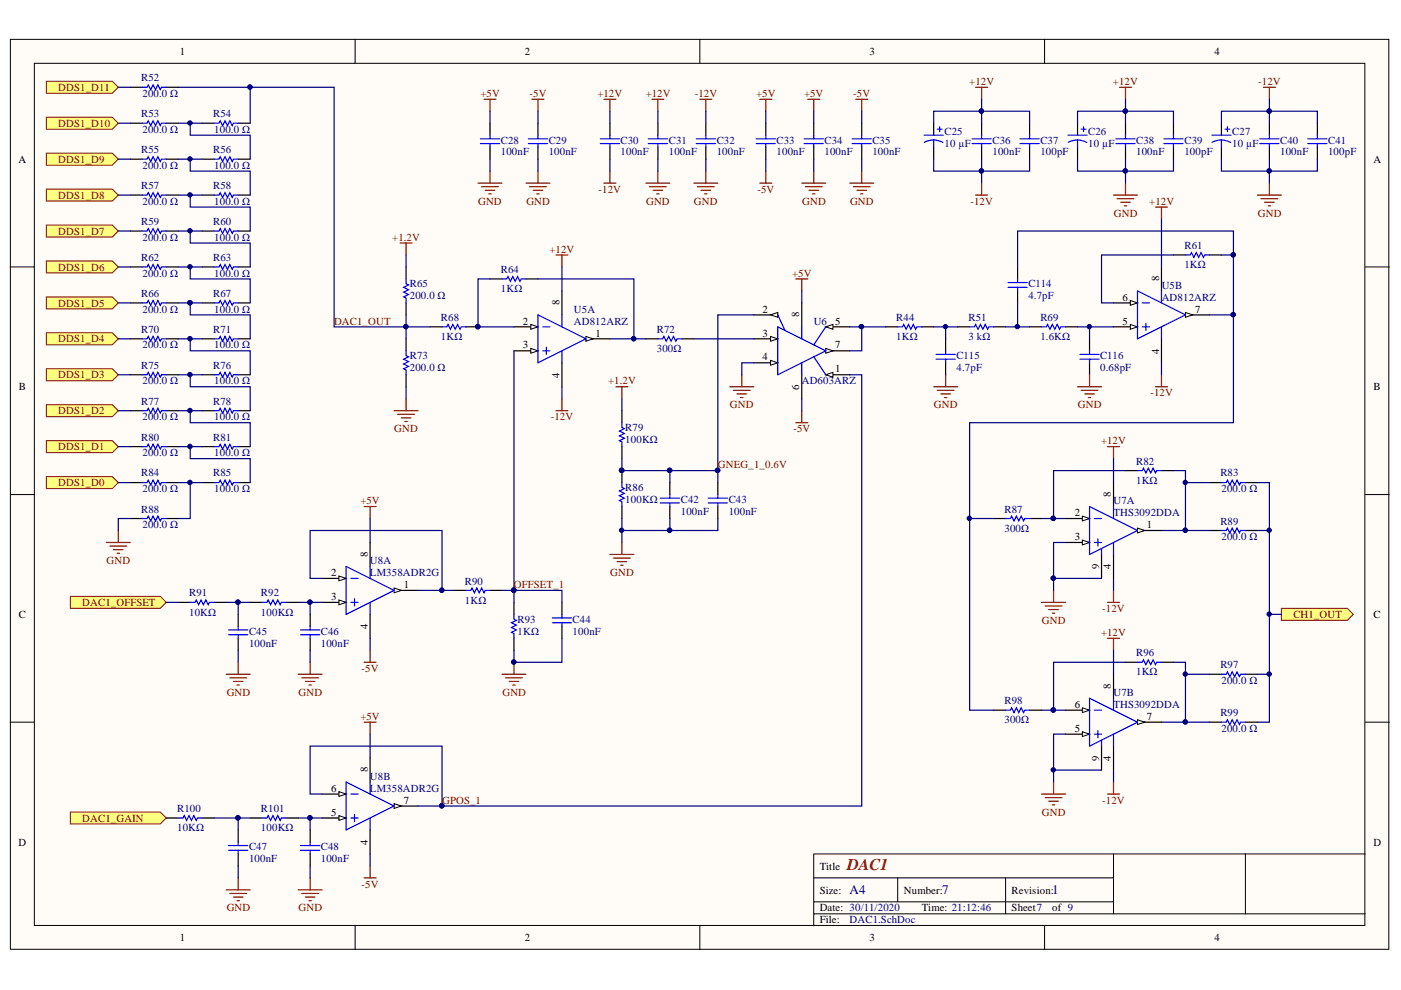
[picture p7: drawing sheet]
<svg xmlns="http://www.w3.org/2000/svg" width="297mm" height="210mm" viewBox="0 0 297 210" stroke-linecap="round" stroke-linejoin="round" font-family="sans-serif">
<defs><g id="words">
<text font-size="3.5" fill="#000080" x="130.9" y="101.6">PIR8602</text>
<text font-size="3.5" fill="#800000" x="179.6" y="184.4">DAC1</text>
<g font-size="2.8" fill="#000080">
<text x="180.1" y="189.6">A4</text>
<text x="199.8" y="189.6">7</text>
<text x="223.1" y="189.6">1</text>
</g>
<g font-size="2.3">
<text x="38.2" y="11.7">1</text>
<text x="111.3" y="11.7">2</text>
<text x="184.4" y="11.7">3</text>
<text x="257.5" y="11.7">4</text>
<text x="3.9" y="34.5">A</text>
<text x="291.2" y="34.5">A</text>
<text x="245.8" y="59.7" transform="rotate(-90 245.8 59.7)">8</text>
<text x="118.6" y="64.8" transform="rotate(-90 118.6 64.8)">8</text>
<text x="238" y="63.7">6</text>
<text x="110.8" y="68.8">2</text>
<text x="126.2" y="71.3">1</text>
<text x="161.7" y="66.3">2</text>
<text x="161.7" y="71.3">3</text>
<text x="169.5" y="67.3" transform="rotate(-90 169.5 67.3)">8</text>
<text x="177.1" y="68.8">5</text>
<text x="238" y="68.8">5</text>
<text x="253.4" y="66.3">7</text>
<text x="110.8" y="73.9">3</text>
<text x="161.7" y="76.4">4</text>
<text x="177.1" y="73.9">7</text>
<text x="245.8" y="75" transform="rotate(-90 245.8 75)">4</text>
<text x="4" y="82.8">B</text>
<text x="118.6" y="80.1" transform="rotate(-90 118.6 80.1)">4</text>
<text x="169.5" y="82.7" transform="rotate(-90 169.5 82.7)">6</text>
<text x="177.1" y="79">1</text>
<text x="291.2" y="82.8">B</text>
<text x="235.6" y="105.3" transform="rotate(-90 235.6 105.3)">8</text>
<text x="227.9" y="109.5">2</text>
<text x="243.2" y="112">1</text>
<text x="78" y="118.1" transform="rotate(-90 78 118.1)">8</text>
<text x="227.9" y="114.5">3</text>
<text x="70.2" y="122.2">2</text>
<text x="85.6" y="124.7">1</text>
<text x="233" y="120.7" transform="rotate(-90 233 120.7)">9</text>
<text x="235.6" y="120.7" transform="rotate(-90 235.6 120.7)">4</text>
<text x="4" y="131">C</text>
<text x="70.2" y="127.2">3</text>
<text x="291.2" y="131">C</text>
<text x="78" y="133.4" transform="rotate(-90 78 133.4)">4</text>
<text x="235.6" y="146" transform="rotate(-90 235.6 146)">8</text>
<text x="227.9" y="155.1">5</text>
<text x="227.9" y="150.1">6</text>
<text x="243.2" y="152.6">7</text>
<text x="233" y="161.4" transform="rotate(-90 233 161.4)">9</text>
<text x="235.6" y="161.4" transform="rotate(-90 235.6 161.4)">4</text>
<text x="70.2" y="167.9">6</text>
<text x="78" y="163.8" transform="rotate(-90 78 163.8)">8</text>
<text x="70.2" y="173">5</text>
<text x="85.6" y="170.4">7</text>
<text x="3.9" y="179.3">D</text>
<text x="78" y="179.1" transform="rotate(-90 78 179.1)">4</text>
<text x="291.2" y="179.3">D</text>
<text x="173.8" y="184.4">Title</text>
<text x="173.8" y="189.5">Size:</text>
<text x="191.6" y="189.5">Number:</text>
<text x="214.5" y="189.5">Revision:</text>
<text x="173.8" y="193.3">Date: 30/11/2020</text>
<text x="173.8" y="195.8">File:</text>
<text x="195.4" y="193.3">Time: 21:12:46</text>
<text x="214.5" y="193.3">Sheet7</text>
<text x="223.1" y="193.3">of 9</text>
<text x="38.2" y="199.6">1</text>
<text x="111.3" y="199.6">2</text>
<text x="184.4" y="199.6">3</text>
<text x="257.5" y="199.6">4</text>
</g>
<g font-size="2.3" fill="#000080">
<text x="30" y="17.2">R52</text>
<text x="30.2" y="20.5">200.0 Ω</text>
<text x="30" y="24.8">R53</text>
<text x="30.2" y="28.1">200.0 Ω</text>
<text x="45.2" y="24.8">R54</text>
<text x="45.4" y="28.1">100.0 Ω</text>
<text x="200.3" y="28.7">C25</text>
<text x="230.7" y="28.7">C26</text>
<text x="261.3" y="28.7">C27</text>
<text x="30" y="32.5">R55</text>
<text x="30.2" y="35.8">200.0 Ω</text>
<text x="45.2" y="32.5">R56</text>
<text x="45.4" y="35.8">100.0 Ω</text>
<text x="106.2" y="33">100nF</text>
<text x="106.2" y="30.4">C28</text>
<text x="116.3" y="33">100nF</text>
<text x="116.3" y="30.4">C29</text>
<text x="131.6" y="33">100nF</text>
<text x="131.6" y="30.4">C30</text>
<text x="141.8" y="33">100nF</text>
<text x="141.8" y="30.4">C31</text>
<text x="152" y="33">100nF</text>
<text x="152" y="30.4">C32</text>
<text x="164.6" y="33">100nF</text>
<text x="164.6" y="30.4">C33</text>
<text x="174.8" y="33">100nF</text>
<text x="174.8" y="30.4">C34</text>
<text x="185" y="33">100nF</text>
<text x="185" y="30.4">C35</text>
<text x="200.3" y="31.2">10 µF</text>
<text x="210.4" y="33">100nF</text>
<text x="210.4" y="30.4">C36</text>
<text x="220.6" y="33">100pF</text>
<text x="220.6" y="30.4">C37</text>
<text x="230.7" y="31.2">10 µF</text>
<text x="240.9" y="33">100nF</text>
<text x="240.9" y="30.4">C38</text>
<text x="251.1" y="33">100pF</text>
<text x="251.1" y="30.4">C39</text>
<text x="261.3" y="31.2">10 µF</text>
<text x="271.4" y="33">100nF</text>
<text x="271.4" y="30.4">C40</text>
<text x="281.6" y="33">100pF</text>
<text x="281.6" y="30.4">C41</text>
<text x="30" y="40.1">R57</text>
<text x="45.2" y="40.1">R58</text>
<text x="30" y="47.8">R59</text>
<text x="30.2" y="43.4">200.0 Ω</text>
<text x="45.2" y="47.8">R60</text>
<text x="45.4" y="43.4">100.0 Ω</text>
<text x="30.2" y="51.1">200.0 Ω</text>
<text x="45.4" y="51.1">100.0 Ω</text>
<text x="251.1" y="52.8">R61</text>
<text x="30" y="55.4">R62</text>
<text x="30.2" y="58.7">200.0 Ω</text>
<text x="45.2" y="55.4">R63</text>
<text x="45.4" y="58.7">100.0 Ω</text>
<text x="106.2" y="57.9">R64</text>
<text x="251.1" y="56.9">1KΩ</text>
<text x="30" y="63">R66</text>
<text x="45.2" y="63">R67</text>
<text x="86.9" y="63.5">200.0 Ω</text>
<text x="86.9" y="60.9">R65</text>
<text x="106.2" y="62">1KΩ</text>
<text x="218" y="63.5">4.7pF</text>
<text x="218" y="60.9">C114</text>
<text x="246.3" y="61.2">U5B</text>
<text x="246.3" y="63.7">AD812ARZ</text>
<text x="30" y="70.6">R70</text>
<text x="30.2" y="66.3">200.0 Ω</text>
<text x="45.2" y="70.6">R71</text>
<text x="45.4" y="66.3">100.0 Ω</text>
<text x="93.5" y="68.1">R68</text>
<text x="121.7" y="66.3">U5A</text>
<text x="121.7" y="68.8">AD812ARZ</text>
<text x="139.3" y="70.6">R72</text>
<text x="172.5" y="68.8">U6</text>
<text x="190" y="68.1">R44</text>
<text x="205.3" y="68.1">R51</text>
<text x="220.6" y="68.1">R69</text>
<text x="30.2" y="73.9">200.0 Ω</text>
<text x="45.4" y="73.9">100.0 Ω</text>
<text x="86.9" y="76.2">R73</text>
<text x="93.5" y="72.1">1KΩ</text>
<text x="139.3" y="74.6">300Ω</text>
<text x="190" y="72.1">1KΩ</text>
<text x="202.8" y="76.2">C115</text>
<text x="205.3" y="72.1">3 kΩ</text>
<text x="220.6" y="72.1">1.6KΩ</text>
<text x="233.3" y="76.2">C116</text>
<text x="30" y="78.2">R75</text>
<text x="30.2" y="81.5">200.0 Ω</text>
<text x="45.2" y="78.2">R76</text>
<text x="45.4" y="81.5">100.0 Ω</text>
<text x="86.9" y="78.7">200.0 Ω</text>
<text x="170" y="81.5">AD603ARZ</text>
<text x="202.8" y="78.7">4.7pF</text>
<text x="233.3" y="78.7">0.68pF</text>
<text x="30" y="85.8">R77</text>
<text x="30.2" y="89.1">200.0 Ω</text>
<text x="45.2" y="85.8">R78</text>
<text x="45.4" y="89.1">100.0 Ω</text>
<text x="30" y="93.4">R80</text>
<text x="45.2" y="93.4">R81</text>
<text x="132.6" y="93.9">100KΩ</text>
<text x="132.6" y="91.4">R79</text>
<text x="30" y="101">R84</text>
<text x="30.2" y="96.7">200.0 Ω</text>
<text x="45.2" y="101">R85</text>
<text x="45.4" y="96.7">100.0 Ω</text>
<text x="240.9" y="98.5">R82</text>
<text x="258.7" y="101">R83</text>
<text x="30.2" y="104.4">200.0 Ω</text>
<text x="45.4" y="104.4">100.0 Ω</text>
<text x="132.6" y="106.7">100KΩ</text>
<text x="132.6" y="104.2">R86</text>
<text x="144.3" y="106.7">C42</text>
<text x="154.5" y="106.7">C43</text>
<text x="236.1" y="106.9">U7A</text>
<text x="240.9" y="102.5">1KΩ</text>
<text x="259" y="104.4">200.0 Ω</text>
<text x="30" y="108.7">R88</text>
<text x="30.2" y="112">200.0 Ω</text>
<text x="144.3" y="109.2">100nF</text>
<text x="154.5" y="109.2">100nF</text>
<text x="213" y="112.8">300Ω</text>
<text x="213" y="108.7">R87</text>
<text x="236.1" y="109.5">THS3092DDA</text>
<text x="258.7" y="111.3">R89</text>
<text x="78.4" y="119.6">U8A</text>
<text x="259" y="114.5">200.0 Ω</text>
<text x="78.4" y="122.2">LM358ADR2G</text>
<text x="98.6" y="123.9">R90</text>
<text x="40.1" y="130.5">10KΩ</text>
<text x="40.1" y="126.5">R91</text>
<text x="55.3" y="130.5">100KΩ</text>
<text x="55.3" y="126.5">R92</text>
<text x="98.6" y="128">1KΩ</text>
<text x="52.8" y="137.1">100nF</text>
<text x="52.8" y="134.6">C45</text>
<text x="68" y="137.1">100nF</text>
<text x="68" y="134.6">C46</text>
<text x="109.7" y="134.6">1KΩ</text>
<text x="109.7" y="132">R93</text>
<text x="121.4" y="134.6">100nF</text>
<text x="121.4" y="132">C44</text>
<text x="240.9" y="143.2">1KΩ</text>
<text x="240.9" y="139.2">R96</text>
<text x="258.7" y="141.7">R97</text>
<text x="213" y="149.3">R98</text>
<text x="236.1" y="147.5">U7B</text>
<text x="259" y="145">200.0 Ω</text>
<text x="213" y="153.4">300Ω</text>
<text x="236.1" y="150.1">THS3092DDA</text>
<text x="258.7" y="151.8">R99</text>
<text x="259" y="155.1">200.0 Ω</text>
<text x="78.4" y="165.4">U8B</text>
<text x="78.4" y="167.9">LM358ADR2G</text>
<text x="37.6" y="172.2">R100</text>
<text x="55.3" y="172.2">R101</text>
<text x="37.6" y="176.3">10KΩ</text>
<text x="55.3" y="176.3">100KΩ</text>
<text x="52.8" y="182.9">100nF</text>
<text x="52.8" y="180.3">C47</text>
<text x="68" y="182.9">100nF</text>
<text x="68" y="180.3">C48</text>
<text x="180.1" y="195.8">DAC1.SchDoc</text>
</g>
<g font-size="2.3" fill="#800000">
<text x="12.4" y="19.3">DDS1_D11</text>
<text x="101.9" y="20.5">+5V</text>
<text x="112.3" y="20.5">-5V</text>
<text x="126.7" y="20.5">+12V</text>
<text x="136.9" y="20.5">+12V</text>
<text x="147.3" y="20.5">-12V</text>
<text x="160.3" y="20.5">+5V</text>
<text x="170.5" y="20.5">+5V</text>
<text x="180.9" y="20.5">-5V</text>
<text x="205.5" y="18">+12V</text>
<text x="236" y="18">+12V</text>
<text x="266.8" y="18">-12V</text>
<text x="12.4" y="26.9">DDS1_D10</text>
<text x="12.4" y="34.5">DDS1_D9</text>
<text x="126.9" y="40.8">-12V</text>
<text x="160.6" y="40.8">-5V</text>
<text x="12.4" y="42.1">DDS1_D8</text>
<text x="101.4" y="43.4">GND</text>
<text x="111.6" y="43.4">GND</text>
<text x="137" y="43.4">GND</text>
<text x="147.1" y="43.4">GND</text>
<text x="170.1" y="43.4">GND</text>
<text x="180.2" y="43.4">GND</text>
<text x="205.8" y="43.4">-12V</text>
<text x="236.1" y="46">GND</text>
<text x="243.7" y="43.4">+12V</text>
<text x="266.7" y="46">GND</text>
<text x="12.4" y="49.8">DDS1_D7</text>
<text x="83.2" y="51.1">+1.2V</text>
<text x="116.5" y="53.6">+12V</text>
<text x="12.4" y="57.4">DDS1_D6</text>
<text x="167.9" y="58.7">+5V</text>
<text x="12.4" y="65">DDS1_D5</text>
<text x="70.8" y="68.8">DAC1_OUT</text>
<text x="12.4" y="72.6">DDS1_D4</text>
<text x="12.4" y="80.2">DDS1_D3</text>
<text x="128.9" y="81.5">+1.2V</text>
<text x="12.4" y="87.8">DDS1_D2</text>
<text x="116.8" y="89.1">-12V</text>
<text x="154.7" y="86.6">GND</text>
<text x="198" y="86.6">GND</text>
<text x="228.5" y="86.6">GND</text>
<text x="243.9" y="84">-12V</text>
<text x="12.4" y="95.4">DDS1_D1</text>
<text x="83.6" y="91.6">GND</text>
<text x="168.2" y="91.6">-5V</text>
<text x="233.4" y="94.2">+12V</text>
<text x="152.2" y="99.2">GNEG_1_0.6V</text>
<text x="12.4" y="103.1">DDS1_D0</text>
<text x="76.4" y="106.9">+5V</text>
<text x="22.6" y="119.6">GND</text>
<text x="109" y="124.7">OFFSET_1</text>
<text x="129.4" y="122.2">GND</text>
<text x="17.4" y="128.5">DAC1_OFFSET</text>
<text x="233.7" y="129.8">-12V</text>
<text x="274.2" y="131">CH1_OUT</text>
<text x="220.9" y="132.3">GND</text>
<text x="233.4" y="134.8">+12V</text>
<text x="76.7" y="142.4">-5V</text>
<text x="48.1" y="147.5">GND</text>
<text x="63.3" y="147.5">GND</text>
<text x="106.5" y="147.5">GND</text>
<text x="76.4" y="152.6">+5V</text>
<text x="93.7" y="170.4">GPOS_1</text>
<text x="220.9" y="173">GND</text>
<text x="233.7" y="170.4">-12V</text>
<text x="17.4" y="174.2">DAC1_GAIN</text>
<text x="76.7" y="188.2">-5V</text>
<text x="48.1" y="193.3">GND</text>
<text x="63.3" y="193.3">GND</text>
</g>
</g></defs>
<g fill="#fffcf8" stroke="#000" stroke-width=".21">
<path d="M2.2 8.3h292.3v193h-292.3z"/>
<path d="M7.3 13.4h282.1v182.8h-282.1z"/>
</g>
<g fill="none" stroke="#000" stroke-width=".21">
<path d="M75.3 8.3v5.1M148.4 8.3v5.1M221.5 8.3v5.1M2.2 56.6h5.1M289.5 56.6h5.1M2.2 104.9h5.1M289.5 104.9h5.1M2.2 153.1h5.1M289.5 153.1h5.1M75.3 196.3v5.1M148.4 196.3v5.1M172.5 186.1h63.6"/>
<path d="M172.5 193.8h117M172.5 191.2h63.6M190.3 186.1v5.1M213.2 186.1v7.7M221.5 196.3v5.1M236.1 181.1v12.7M264.1 181.1h-91.6v15.2M289.5 181.1h-25.4v12.7"/>
</g>
<g fill="none" stroke="#000" stroke-width=".25">
<path d="M27.6 18.5h2.6M35.2 18.5h2.6M27.6 33.7h2.6M27.6 26.1h2.6M35.2 33.7h2.6M35.2 26.1h2.6M42.9 33.7h2.5M42.9 26.1h2.5M50.5 33.7h2.5M50.5 26.1h2.5M27.6 56.6h2.6M27.6 49h2.6"/>
<path d="M27.6 41.4h2.6M35.2 56.6h2.6M35.2 49h2.6M35.2 41.4h2.6M42.9 56.6h2.5M42.9 49h2.5M42.9 41.4h2.5M50.5 56.6h2.5M50.5 49h2.5M50.5 41.4h2.5M27.6 79.5h2.6M27.6 71.8h2.6"/>
<path d="M27.6 64.2h2.6M35.2 79.5h2.6M35.2 71.8h2.6M35.2 64.2h2.6M42.9 79.5h2.5M42.9 71.8h2.5M42.9 64.2h2.5M50.5 79.5h2.5M50.5 71.8h2.5M50.5 64.2h2.5M27.6 87.1h2.6M27.6 94.7h2.6"/>
<path d="M35.2 87.1h2.6M35.2 94.7h2.6M42.9 87.1h2.5M42.9 94.7h2.5M50.5 87.1h2.5M50.5 94.7h2.5M27.6 102.3h2.6M27.6 109.9h2.6M35.2 102.3h2.6M35.2 109.9h2.6M42.9 102.3h2.5M50.5 102.3h2.5"/>
</g>
<g fill="none" stroke="#00f" stroke-width=".25">
<path d="M30.2 18.5h1l.2-.5 .5 1 .6-1 .5 1 .5-1 .5 1 .2-.5h1M30.2 33.7h1l.2-.5 .5 1.1 .6-1.1 .5 1.1 .5-1.1 .5 1.1 .2-.6h1M30.2 26.1h1l.2-.5 .5 1 .6-1 .5 1 .5-1 .5 1 .2-.5h1M45.4 33.7h1l.3-.5 .5 1.1 .5-1.1 .5 1.1 .5-1.1 .5 1.1 .3-.6h1M45.4 26.1h1l.3-.5 .5 1 .5-1 .5 1 .5-1 .5 1 .3-.5h1M30.2 56.6h1l.2-.5 .5 1 .6-1 .5 1 .5-1 .5 1 .2-.5h1M30.2 49h1l.2-.5 .5 1 .6-1 .5 1 .5-1 .5 1 .2-.5h1M30.2 41.4h1l.2-.5 .5 1 .6-1 .5 1 .5-1 .5 1 .2-.5h1M45.4 56.6h1l.3-.5 .5 1 .5-1 .5 1 .5-1 .5 1 .3-.5h1M45.4 49h1l.3-.5 .5 1 .5-1 .5 1 .5-1 .5 1 .3-.5h1M45.4 41.4h1l.3-.5 .5 1 .5-1 .5 1 .5-1 .5 1 .3-.5h1M30.2 79.5h1l.2-.5 .5 1 .6-1 .5 1 .5-1 .5 1 .2-.5h1"/>
<path d="M30.2 71.8h1l.2-.5 .5 1 .6-1 .5 1 .5-1 .5 1 .2-.5h1M30.2 64.2h1l.2-.5 .5 1 .6-1 .5 1 .5-1 .5 1 .2-.5h1M45.4 79.5h1l.3-.5 .5 1 .5-1 .5 1 .5-1 .5 1 .3-.5h1M45.4 71.8h1l.3-.5 .5 1 .5-1 .5 1 .5-1 .5 1 .3-.5h1M45.4 64.2h1l.3-.5 .5 1 .5-1 .5 1 .5-1 .5 1 .3-.5h1M30.2 94.7h1l.2-.5 .5 1 .6-1 .5 1 .5-1 .5 1 .2-.5h1M30.2 87.1h1l.2-.5 .5 1 .6-1 .5 1 .5-1 .5 1 .2-.5h1M45.4 87.1h1l.3-.5 .5 1 .5-1 .5 1 .5-1 .5 1 .3-.5h1M45.4 94.7h1l.3-.5 .5 1 .5-1 .5 1 .5-1 .5 1 .3-.5h1M30.2 102.3h1l.2-.5 .5 1 .6-1 .5 1 .5-1 .5 1 .2-.5h1M30.2 109.9h1l.2-.5 .5 1 .6-1 .5 1 .5-1 .5 1 .2-.5h1M45.4 102.3h1l.3-.5 .5 1 .5-1 .5 1 .5-1 .5 1 .3-.5h1"/>
</g>
<g fill="none" stroke="#000080" stroke-width=".25">
<path d="M37.8 18.5h15.2v7.6M37.8 26.1h5.1M37.8 33.7h5.1M40.3 26.1v2.6h12.7v5M40.3 33.7v2.6h12.7v5.1M37.8 41.4h5.1M37.8 49h5.1M37.8 56.6h5.1M40.3 41.4v2.5h12.7v5.1M40.3 49v2.5h12.7v5.1M40.3 56.6v2.5h12.7v5.1M37.8 64.2h2.5v2.6h12.7v5"/>
<path d="M37.8 71.8h5.1M37.8 79.5h5.1M40.3 71.8v2.6h12.7v5.1M40.3 79.5v2.5h12.7v5.1M40.3 64.2h2.6M37.8 87.1h5.1M37.8 94.7h5.1M40.3 87.1v2.5h12.7v5.1M40.3 94.7v2.5h12.7v5.1M27.6 109.9h-2.5v2.6M37.8 102.3h5.1M40.3 102.3v7.6h-2.5"/>
</g>
<g fill="#000080" stroke="#000080" stroke-width=".21">
<circle cx="53" cy="18.5" r=".46"/>
<circle cx="40.3" cy="26.1" r=".46"/>
<circle cx="40.3" cy="33.7" r=".46"/>
<circle cx="40.3" cy="41.3" r=".46"/>
<circle cx="40.3" cy="48.9" r=".46"/>
<circle cx="40.3" cy="56.6" r=".46"/>
<circle cx="40.3" cy="64.2" r=".47"/>
<circle cx="40.3" cy="71.8" r=".47"/>
<circle cx="40.3" cy="79.4" r=".47"/>
<circle cx="40.3" cy="87" r=".47"/>
<circle cx="40.3" cy="94.7" r=".47"/>
<circle cx="40.3" cy="102.3" r=".47"/>
</g>
<path d="M22.5 115h5.1M23.3 115.8h3.6M24.1 116.5h2M24.8 117.3h.5M25.1 112.5v2.5" fill="none" stroke="#800000" stroke-width=".25"/>
<g fill="#ffff80" stroke="#800000" stroke-width=".21">
<path d="M9.8 17.2h14l1.3 1.3-1.3 1.3h-14z" fill-rule="evenodd"/>
<path d="M9.8 24.9h14l1.3 1.2-1.3 1.3h-14z" fill-rule="evenodd"/>
</g>
<path d="M25.1 18.5h2.5" fill="none" stroke="#000080" stroke-width=".25"/>
<g fill="#ffff80" stroke="#800000" stroke-width=".21">
<path d="M9.8 32.5h14l1.3 1.2-1.3 1.3h-14z" fill-rule="evenodd"/>
<path d="M9.8 40.1h14l1.3 1.3-1.3 1.2h-14z" fill-rule="evenodd"/>
<path d="M9.8 47.7h14l1.3 1.3-1.3 1.3h-14z" fill-rule="evenodd"/>
<path d="M9.8 55.3h14l1.3 1.3-1.3 1.3h-14z" fill-rule="evenodd"/>
<path d="M9.8 63h14l1.3 1.2-1.3 1.3h-14z" fill-rule="evenodd"/>
<path d="M9.8 70.6h14l1.3 1.2-1.3 1.3h-14z" fill-rule="evenodd"/>
<path d="M9.8 78.2h14l1.3 1.3-1.3 1.2h-14z" fill-rule="evenodd"/>
<path d="M9.8 85.8h14l1.3 1.3-1.3 1.3h-14z" fill-rule="evenodd"/>
<path d="M9.8 93.4h14l1.3 1.3-1.3 1.3h-14z" fill-rule="evenodd"/>
<path d="M9.8 101h14l1.3 1.3-1.3 1.3h-14z" fill-rule="evenodd"/>
</g>
<g fill="none" stroke="#000080" stroke-width=".25">
<path d="M25.1 26.1h2.5M25.1 33.7h2.5M25.1 41.4h2.5M25.1 49h2.5M25.1 56.6h2.5M86.1 54.1v2.5M25.1 64.2h2.5M25.1 71.8h2.5M25.1 79.5h2.5M86.1 66.8v5M25.1 87.1h2.5M25.1 94.7h2.5"/>
<path d="M86.1 82v2.5M25.1 102.3h2.5"/>
</g>
<path d="M86.1 56.6v2.5M86.1 64.2v2.6M86.1 71.8v2.6M86.1 79.5v2.5M124.2 71.8h5.1" fill="none" stroke="#000" stroke-width=".25"/>
<path d="M86.1 59.1v1.1l.5 .2-1 .5 1 .5-1 .5 1 .5-1 .6 .5 .2v1M86.1 74.4v1l.5 .3-1 .5 1 .5-1 .5 1 .5-1 .5 .5 .2v1.1" fill="none" stroke="#00f" stroke-width=".25"/>
<path d="M84.8 51.5h2.6M86.1 51.5v2.6M83.6 87.1h5M84.3 87.8h3.6M85.1 88.6h2M85.8 89.4h.5M86.1 84.5v2.6" fill="none" stroke="#800000" stroke-width=".25"/>
<path d="M124.2 71.3l1.6 .5-1.6 .5z" fill="#fffcf8" stroke="#000" stroke-width=".21"/>
<path d="M109 69.3h5.1" fill="none" stroke="#000" stroke-width=".25"/>
<path d="M112.5 68.8l1.6 .5-1.6 .5z" fill="#fffcf8" stroke="#000" stroke-width=".21"/>
<path d="M109 74.4h5.1" fill="none" stroke="#000" stroke-width=".25"/>
<path d="M112.5 73.9l1.6 .5-1.6 .5z" fill="#fffcf8" stroke="#000" stroke-width=".21"/>
<path d="M114.1 66.8l10.1 5-10.1 5.1zM115.1 69.3h1.5M115.1 74.4h1.5M115.8 73.6v1.5M119.1 66.8v2.5M119.1 74.4v2.5" fill="none" stroke="#00f" stroke-width=".25"/>
<path d="M119.1 61.7v5.1M119.1 76.9v5.1M251.3 66.8h5.1" fill="none" stroke="#000" stroke-width=".25"/>
<path d="M251.3 66.3l1.6 .5-1.6 .5z" fill="#fffcf8" stroke="#000" stroke-width=".21"/>
<path d="M236.1 69.3h5.1" fill="none" stroke="#000" stroke-width=".25"/>
<path d="M239.6 68.8l1.6 .5-1.6 .5z" fill="#fffcf8" stroke="#000" stroke-width=".21"/>
<path d="M236.1 64.2h5.1" fill="none" stroke="#000" stroke-width=".25"/>
<path d="M239.6 63.7l1.6 .5-1.6 .5z" fill="#fffcf8" stroke="#000" stroke-width=".21"/>
<path d="M106.4 59.1h1l.3-.5 .5 1.1 .5-1.1 .5 1.1 .5-1.1 .5 1.1 .3-.6h1M93.7 69.3h1l.3-.5 .5 1 .5-1 .5 1 .5-1 .5 1 .3-.5h1M241.2 61.7l10.1 5.1-10.1 5zM242.2 64.2h1.5M242.2 69.3h1.5M243 68.5v1.6M246.3 61.7v2.5M246.3 69.3v2.5" fill="none" stroke="#00f" stroke-width=".25"/>
<path d="M103.9 59.1h2.5M111.5 59.1h2.6M246.3 56.6v5.1M91.2 69.3h2.5M98.8 69.3h2.5M246.3 71.8v5.1M83.6 125.2h5" fill="none" stroke="#000" stroke-width=".25"/>
<g fill="#000080" stroke="#000080" stroke-width=".21">
<circle cx="101.3" cy="69.3" r=".46"/>
<circle cx="86" cy="69.3" r=".46"/>
<circle cx="134.3" cy="71.8" r=".46"/>
</g>
<path d="M103.9 59.1h-2.6v10.2h7.7M114.1 59.1h20.3v12.7h-5.1M119.1 56.6v5.1M86.1 69.3h5.1M119.1 82v2.5" fill="none" stroke="#000080" stroke-width=".25"/>
<path d="M117.9 54.1h2.5M119.1 54.1v2.5M117.9 87.1h2.5M119.1 84.5v2.6" fill="none" stroke="#800000" stroke-width=".25"/>
<path d="M83.6 124.7l1.5 .5-1.5 .5z" fill="#fffcf8" stroke="#000" stroke-width=".21"/>
<path d="M68.3 122.6h5.1" fill="none" stroke="#000" stroke-width=".25"/>
<path d="M71.9 122.1l1.5 .5-1.5 .5z" fill="#fffcf8" stroke="#000" stroke-width=".21"/>
<path d="M68.3 127.7h5.1" fill="none" stroke="#000" stroke-width=".25"/>
<path d="M71.9 127.2l1.5 .5-1.5 .5z" fill="#fffcf8" stroke="#000" stroke-width=".21"/>
<path d="M73.4 120.1l10.2 5.1-10.2 5.1zM74.4 122.6h1.5M74.4 127.7h1.5M75.2 127v1.5M78.5 120.1v2.5M78.5 127.7v2.6" fill="none" stroke="#00f" stroke-width=".25"/>
<path d="M78.5 115v5.1M78.5 130.3v5M68.3 173.4h5.1" fill="none" stroke="#000" stroke-width=".25"/>
<path d="M71.9 172.9l1.5 .5-1.5 .5z" fill="#fffcf8" stroke="#000" stroke-width=".21"/>
<path d="M68.3 168.4h5.1" fill="none" stroke="#000" stroke-width=".25"/>
<path d="M71.9 167.8l1.5 .6-1.5 .5z" fill="#fffcf8" stroke="#000" stroke-width=".21"/>
<path d="M83.6 170.9h5" fill="none" stroke="#000" stroke-width=".25"/>
<path d="M83.6 170.4l1.5 .5-1.5 .5z" fill="#fffcf8" stroke="#000" stroke-width=".21"/>
<g fill="none" stroke="#00f" stroke-width=".25">
<path d="M40.3 127.7h1.1l.2-.5 .5 1 .5-1 .5 1 .5-1 .5 1 .3-.5h1M48.5 133.6h4M48.5 134.6h4M50.5 132.8v.8M50.5 134.6v.7M55.6 127.7h1l.3-.5 .5 1 .5-1 .5 1 .5-1 .5 1 .3-.5h1M63.7 133.6h4.1M63.7 134.6h4.1M65.8 132.8v.8M65.8 134.6v.7M98.8 125.2h1l.3-.5 .5 1 .5-1 .5 1 .5-1 .5 1 .3-.5h1M109 130.3v1l.5 .2-1 .5 1 .5-1 .6 1 .5-1 .5 .5 .2v1"/>
<path d="M73.4 165.8l10.2 5.1-10.2 5.1zM74.4 168.4h1.5M74.4 173.4h1.5M75.2 172.7v1.5M78.5 165.8v2.6M78.5 173.4v2.6"/>
</g>
<g fill="none" stroke="#000" stroke-width=".25">
<path d="M37.8 127.7h2.5M45.4 127.7h2.6M50.5 130.3v2.5M50.5 135.3v2.6M53 127.7h2.6M60.7 127.7h2.5M65.8 130.3v2.5M65.8 135.3v2.6M96.3 125.2h2.5M103.9 125.2h2.5M109 127.7v2.6M109 135.3v2.6"/>
<path d="M78.5 160.7v5.1M78.5 176v5.1"/>
</g>
<path d="M78.5 109.9v5.1M48 127.7h2.5M50.5 137.9v2.5M53 127.7h-2.5v2.6M63.2 127.7h2.6M65.8 137.9v2.5M68.3 122.6h-2.5v-10.1h27.9v12.7h-5.1M68.3 127.7h-2.5v2.6M78.5 135.3v2.6M93.7 125.2h2.6M106.4 125.2h2.6v2.5" fill="none" stroke="#000080" stroke-width=".25"/>
<g fill="#000080" stroke="#000080" stroke-width=".21">
<circle cx="93.7" cy="125.1" r=".46"/>
<circle cx="108.9" cy="125.1" r=".46"/>
<circle cx="108.9" cy="140.4" r=".46"/>
<circle cx="65.7" cy="127.7" r=".46"/>
<circle cx="50.4" cy="127.7" r=".46"/>
</g>
<g fill="none" stroke="#800000" stroke-width=".25">
<path d="M77.2 107.4h2.5M78.5 107.4v2.5M78.5 137.9v2.5M48 143h5M48.7 143.7h3.6M49.5 144.5h2M50.2 145.2h.6M50.5 140.4v2.6M63.2 143h5.1M64 143.7h3.5M64.7 144.5h2.1M65.5 145.2h.5"/>
<path d="M65.8 140.4v2.6M77.2 140.4h2.5M106.4 143h5.1M107.2 143.7h3.6M108 144.5h2M108.7 145.2h.5M109 140.4v2.6"/>
</g>
<path d="M14.9 126.4h19.1l1.2 1.3-1.2 1.3h-19.1z" fill-rule="evenodd" fill="#ffff80" stroke="#800000" stroke-width=".21"/>
<g fill="none" stroke="#000080" stroke-width=".25">
<path d="M129.3 23.6v2.5M129.3 33.7v2.6M139.5 23.6v2.5M139.5 33.7v2.6M149.7 23.6v2.5M149.7 33.7v2.6M162.4 23.6v2.5M162.4 33.7v2.6M172.5 23.6v2.5M172.5 33.7v2.6M182.7 23.6v2.5M182.7 33.7v2.6"/>
<path d="M109 74.4v50.8h10.1v2.5M35.2 127.7h2.6M119.1 135.3v5.1h-10.1v-2.5M53 173.4h-2.5v2.6M63.2 173.4h2.6M68.3 173.4h-2.5v2.6M50.5 183.6v2.5M65.8 183.6v2.5"/>
</g>
<g fill="none" stroke="#000" stroke-width=".25">
<path d="M129.3 26.1v2.6M129.3 31.2v2.5M139.5 26.1v2.6M139.5 31.2v2.5M149.7 26.1v2.6M149.7 31.2v2.5M162.4 26.1v2.6M162.4 31.2v2.5M172.5 26.1v2.6M172.5 31.2v2.5M182.7 26.1v2.6M182.7 31.2v2.5"/>
<path d="M119.1 127.7v2.6M119.1 132.8v2.5M35.2 173.4h2.6M42.9 173.4h2.5M50.5 176v2.5M53 173.4h2.6M60.7 173.4h2.5M65.8 176v2.5M50.5 181.1v2.5M65.8 181.1v2.5"/>
</g>
<g fill="none" stroke="#00f" stroke-width=".25">
<path d="M127.3 29.4h4M127.3 30.4h4M129.3 28.7v.7M129.3 30.4v.8M137.4 29.4h4.1M137.4 30.4h4.1M139.5 28.7v.7M139.5 30.4v.8M147.6 29.4h4.1M147.6 30.4h4.1M149.7 28.7v.7M149.7 30.4v.8"/>
<path d="M160.3 29.4h4.1M160.3 30.4h4.1M162.4 28.7v.7M162.4 30.4v.8M170.5 29.4h4.1M170.5 30.4h4.1M172.5 28.7v.7M172.5 30.4v.8M180.7 29.4h4M180.7 30.4h4M182.7 28.7v.7M182.7 30.4v.8"/>
<path d="M117.1 131h4.1M117.1 132h4.1M119.1 130.3v.7M119.1 132v.8M37.8 173.4h1l.3-.5 .5 1 .5-1 .5 1 .5-1 .5 1 .3-.5h1M48.5 179.3h4M50.5 178.5v.8M55.6 173.4h1l.3-.5 .5 1 .5-1 .5 1 .5-1 .5 1 .3-.5h1M63.7 179.3h4.1M65.8 178.5v.8M48.5 180.3h4M50.5 180.3v.8"/>
<path d="M63.7 180.3h4.1M65.8 180.3v.8"/>
</g>
<g fill="#000080" stroke="#000080" stroke-width=".21">
<circle cx="108.9" cy="125.1" r=".46"/>
<circle cx="108.9" cy="140.4" r=".46"/>
<circle cx="65.7" cy="173.4" r=".46"/>
<circle cx="50.4" cy="173.4" r=".47"/>
</g>
<g fill="none" stroke="#800000" stroke-width=".25">
<path d="M128 21h2.6M128 38.8h2.6M129.3 21v2.6M129.3 36.3v2.5M136.9 38.8h5.1M137.7 39.6h3.6M138.2 21h2.6M139.5 21v2.6M139.5 36.3v2.5M147.1 38.8h5.1M147.9 39.6h3.5M148.4 21h2.5"/>
<path d="M149.7 21v2.6M149.7 36.3v2.5M161.1 21h2.5M161.1 38.8h2.5M162.4 21v2.6M162.4 36.3v2.5M170 38.8h5.1M170.8 39.6h3.5M171.3 21h2.5M172.5 21v2.6M172.5 36.3v2.5M180.2 38.8h5"/>
<path d="M180.9 39.6h3.6M181.4 21h2.6M182.7 21v2.6M182.7 36.3v2.5M138.5 40.3h2M139.2 41.1h.5M148.6 40.3h2.1M149.4 41.1h.5M171.5 40.3h2M172.3 41.1h.5M181.7 40.3h2M182.4 41.1h.6"/>
<path d="M48 188.7h5M48.7 189.4h3.6M49.5 190.2h2M50.2 191h.6M50.5 186.1v2.6M63.2 188.7h5.1M64 189.4h3.5M64.7 190.2h2.1M65.5 191h.5M65.8 186.1v2.6"/>
</g>
<path d="M14.9 172.2h19.1l1.2 1.2-1.2 1.3h-19.1z" fill-rule="evenodd" fill="#ffff80" stroke="#800000" stroke-width=".21"/>
<path d="M78.5 155.7v5M45.4 173.4h5.1M68.3 168.4h-2.5v-10.2h27.9v12.7h-5.1M78.5 181.1v2.5" fill="none" stroke="#000080" stroke-width=".25"/>
<g fill="#000080" stroke="#000080" stroke-width=".21">
<circle cx="50.4" cy="173.4" r=".47"/>
<circle cx="93.7" cy="170.8" r=".46"/>
</g>
<path d="M77.2 153.1h2.5M78.5 153.1v2.6M77.2 186.1h2.5M78.5 183.6v2.5" fill="none" stroke="#800000" stroke-width=".25"/>
<path d="M159.8 66.8h5.1" fill="none" stroke="#000" stroke-width=".25"/>
<path d="M163.4 66.8l1.5-.5v1z" fill="#fffcf8" stroke="#000" stroke-width=".21"/>
<path d="M159.8 71.8h5.1" fill="none" stroke="#000" stroke-width=".25"/>
<path d="M163.4 71.3l1.5 .5-1.5 .5z" fill="#fffcf8" stroke="#000" stroke-width=".21"/>
<path d="M159.8 76.9h5.1" fill="none" stroke="#000" stroke-width=".25"/>
<path d="M163.4 76.4l1.5 .5-1.5 .5z" fill="#fffcf8" stroke="#000" stroke-width=".21"/>
<path d="M170 79.5v5M175.1 69.3h5.1" fill="none" stroke="#000" stroke-width=".25"/>
<path d="M175.1 69.3l1.5-.5v1z" fill="#fffcf8" stroke="#000" stroke-width=".21"/>
<path d="M175.1 74.4h5.1" fill="none" stroke="#000" stroke-width=".25"/>
<path d="M175.1 73.9l1.5 .5-1.5 .5z" fill="#fffcf8" stroke="#000" stroke-width=".21"/>
<path d="M170 64.2v5.1M175.1 79.5h5.1" fill="none" stroke="#000" stroke-width=".25"/>
<path d="M175.1 79.5l1.5-.5v1z" fill="#fffcf8" stroke="#000" stroke-width=".21"/>
<g fill="none" stroke="#00f" stroke-width=".25">
<path d="M101.9 29.4h4M101.9 30.4h4M103.9 28.7v.7M103.9 30.4v.8M112 29.4h4.1M112 30.4h4.1M114.1 28.7v.7M114.1 30.4v.8M251.3 54.1h1.1l.2-.5 .5 1 .5-1 .5 1 .5-1 .6 1 .2-.5h1M139.5 71.8h1l.3-.5 .5 1 .5-1 .5 1 .5-1 .5 1 .2-.5h1.1M164.9 69.3l10.2 5.1-10.2 5.1zM164.9 66.8l1.5 3.3"/>
<path d="M170 69.3v2.5M170 76.9v2.6M172.5 75.7l2.6 3.8M175.1 69.3l-2.6 3.8M131.9 89.6v1l.5 .3-1.1 .5 1.1 .5-1.1 .5 1.1 .5-1.1 .5 .6 .3v1M241.2 99.8h1l.2-.5 .6 1 .5-1 .5 1 .5-1 .5 1 .2-.5h1.1M131.9 102.3v1l.5 .3-1.1 .5 1.1 .5-1.1 .5 1.1 .5-1.1 .5 .6 .3v1M140 105.6h4.1M140 106.6h4.1M142 104.9v.7M142 106.6v.8M150.2 105.6h4"/>
<path d="M150.2 106.6h4M152.2 104.9v.7M152.2 106.6v.8M213.2 109.9h1l.3-.5 .5 1 .5-1 .5 1 .5-1 .5 1 .3-.5h1M259 112.5h1l.2-.5 .5 1 .6-1 .5 1 .5-1 .5 1 .2-.5h1.1M259 102.3h1l.2-.5 .5 1 .6-1 .5 1 .5-1 .5 1 .2-.5h1.1M213.2 150.6h1l.3-.5 .5 1 .5-1 .5 1 .5-1 .5 1 .3-.5h1M241.2 140.4h1l.2-.5 .6 1 .5-1 .5 1 .5-1 .5 1 .2-.5h1.1M259 153.1h1l.2-.5 .5 1 .6-1 .5 1 .5-1 .5 1 .2-.5h1.1M259 143h1l.2-.6 .5 1.1 .6-1.1 .5 1.1 .5-1.1 .5 1.1 .2-.5h1.1"/>
</g>
<g fill="none" stroke="#000" stroke-width=".25">
<path d="M103.9 26.1v2.6M103.9 31.2v2.5M114.1 26.1v2.6M114.1 31.2v2.5M248.8 54.1h2.5M256.4 54.1h2.6M136.9 71.8h2.6M144.6 71.8h2.5M131.9 87.1v2.5M131.9 94.7v2.5M238.6 99.8h2.6M246.3 99.8h2.5"/>
<path d="M131.9 107.4v2.5M142 102.3v2.6M142 107.4v2.5M152.2 102.3v2.6M152.2 107.4v2.5M210.7 109.9h2.5M218.3 109.9h2.5M256.4 112.5h2.6M256.4 102.3h2.6M264.1 112.5h2.5M264.1 102.3h2.5M210.7 150.6h2.5"/>
<path d="M218.3 150.6h2.5M238.6 140.4h2.6M246.3 140.4h2.5M256.4 153.1h2.6M256.4 143h2.6M264.1 153.1h2.5M264.1 143h2.5"/>
</g>
<g fill="none" stroke="#000080" stroke-width=".25">
<path d="M103.9 23.6v2.5M103.9 33.7v2.6M114.1 23.6v2.5M114.1 33.7v2.6M246.3 46.4v10.2M248.8 54.1h-15.3v10.1h2.6M259 54.1h2.5v12.7h-5.1M134.4 71.8h2.5M147.1 71.8h12.7M159.8 76.9h-2.5v2.6M159.8 66.8h-7.6v33M170 61.7v2.5"/>
<path d="M180.2 69.3h2.5v5.1h-2.5M246.3 76.9v2.6M131.9 84.5v2.6M131.9 97.2v2.6h10.1M142 99.8h10.2v2.5M142 99.8v2.5M170 84.5v2.6M236.1 97.2v5.1M238.6 99.8h-15.2v10.1h2.5M248.8 99.8h2.5v12.7h-5M131.9 109.9v5.1M142 109.9v2.6h-10.1"/>
<path d="M152.2 109.9v2.6h-10.2M220.8 109.9h2.6M225.9 115h-2.5v7.6M251.3 102.3h5.1M266.6 102.3h2.5v50.8h-2.5M266.6 112.5h2.5M233.5 122.6h-10.1v2.6M236.1 122.6v2.6M236.1 137.9v5.1M225.9 155.7h-2.5v10.1M238.6 140.4h-15.2v10.2h2.5M251.3 143h5.1"/>
<path d="M266.6 143h2.5M223.4 163.3h10.1M236.1 163.3v2.5"/>
</g>
<g fill="#000080" stroke="#000080" stroke-width=".21">
<circle cx="134.3" cy="71.8" r=".46"/>
<circle cx="182.6" cy="69.3" r=".46"/>
<circle cx="142" cy="112.4" r=".46"/>
<circle cx="131.8" cy="112.4" r=".46"/>
<circle cx="152.1" cy="99.7" r=".46"/>
<circle cx="142" cy="99.7" r=".46"/>
<circle cx="108.9" cy="125.1" r=".46"/>
<circle cx="223.3" cy="122.6" r=".46"/>
<circle cx="251.3" cy="112.4" r=".46"/>
<circle cx="223.3" cy="109.9" r=".47"/>
<circle cx="261.5" cy="54" r=".46"/>
<circle cx="261.5" cy="66.7" r=".46"/>
<circle cx="223.3" cy="150.5" r=".47"/>
<circle cx="223.3" cy="163.2" r=".46"/>
<circle cx="251.3" cy="102.3" r=".46"/>
<circle cx="251.3" cy="142.9" r=".46"/>
<circle cx="269.1" cy="112.4" r=".46"/>
<circle cx="269.1" cy="142.9" r=".46"/>
</g>
<g fill="none" stroke="#800000" stroke-width=".25">
<path d="M101.3 38.8h5.1M102.1 39.6h3.6M102.6 21h2.6M103.9 21v2.6M103.9 36.3v2.5M111.5 38.8h5.1M112.3 39.6h3.5M112.8 21h2.5M114.1 21v2.6M114.1 36.3v2.5M102.9 40.3h2M103.6 41.1h.5"/>
<path d="M113 40.3h2.1M113.8 41.1h.5M168.7 59.1h2.6M170 59.1v2.6M245 43.9h2.5M246.3 43.9v2.5M157.3 79.5v2.5M246.3 79.5v2.5M130.6 82h2.5M131.9 82v2.5M154.7 82h5.1M155.5 82.8h3.6"/>
<path d="M156.3 83.5h2M157 84.3h.5M168.7 89.6h2.6M170 87.1v2.5M234.8 94.7h2.6M236.1 94.7v2.5M245 82h2.5M129.3 117.6h5.1M130.1 118.3h3.5M130.8 119.1h2.1M131.6 119.8h.5M131.9 115v2.6"/>
<path d="M220.8 127.7h5.1M221.6 128.5h3.6M222.4 129.2h2M223.1 130h.5M223.4 125.2v2.5M234.8 135.3h2.6M234.8 127.7h2.6M236.1 125.2v2.5M236.1 135.3v2.6M220.8 168.4h5.1M221.6 169.1h3.6M222.4 169.9h2"/>
<path d="M223.1 170.6h.5M223.4 165.8v2.6M234.8 168.4h2.6M236.1 165.8v2.6"/>
</g>
<path d="M271.7 129h14l1.2 1.3-1.2 1.2h-14z" fill-rule="evenodd" fill="#ffff80" stroke="#800000" stroke-width=".21"/>
<g fill="none" stroke="#000080" stroke-width=".25">
<path d="M53 18.5h17.8v50.8h15.3M198 26.1v-2.5h20.3v2.5M198 33.7v2.6h20.3v-2.6M208.1 21v5.1M208.1 33.7v5.1M228.5 33.7v2.6h20.3v-2.6M228.5 26.1v-2.5h20.3v2.5M238.6 21v5.1M238.6 33.7v5.1M259 26.1v-2.5h20.3v2.5M259 33.7v2.6h20.3v-2.6M269.1 21v5.1"/>
<path d="M269.1 33.7v5.1M261.5 54.1v-5.1h-45.8v7.6M180.2 79.5h2.5v91.4h-89M182.7 69.3h5.1M198 69.3h5M200.5 69.3v2.5M213.2 69.3h5.1M215.7 64.2v5.1M228.5 69.3h7.6M231 69.3v2.5M261.5 66.8v22.8h-55.9v61h5.1M205.6 109.9h5.1"/>
<path d="M251.3 112.5h5.1M269.1 130.3h2.6M220.8 150.6h2.6M246.3 153.1h5M248.8 140.4h2.5v12.7h5.1"/>
</g>
<g fill="#000080" stroke="#000080" stroke-width=".21">
<circle cx="269.1" cy="130.2" r=".46"/>
<circle cx="208.1" cy="23.5" r=".46"/>
<circle cx="208.1" cy="36.2" r=".46"/>
<circle cx="238.6" cy="36.2" r=".46"/>
<circle cx="238.6" cy="23.5" r=".46"/>
<circle cx="269.1" cy="23.5" r=".46"/>
<circle cx="269.1" cy="36.2" r=".46"/>
<circle cx="223.3" cy="150.5" r=".47"/>
<circle cx="93.7" cy="170.8" r=".46"/>
<circle cx="53" cy="18.5" r=".46"/>
<circle cx="86" cy="69.3" r=".46"/>
<circle cx="251.3" cy="153.1" r=".46"/>
<circle cx="251.3" cy="112.4" r=".46"/>
<circle cx="182.6" cy="69.3" r=".46"/>
<circle cx="200.4" cy="69.3" r=".46"/>
<circle cx="215.7" cy="69.3" r=".46"/>
<circle cx="231" cy="69.3" r=".46"/>
<circle cx="261.5" cy="54" r=".46"/>
<circle cx="261.5" cy="66.7" r=".46"/>
<circle cx="205.5" cy="109.9" r=".47"/>
</g>
<g fill="none" stroke="#000" stroke-width=".25">
<path d="M198 26.1v2.6M198 31.2v2.5M208.1 26.1v2.6M208.1 31.2v2.5M218.3 26.1v2.6M218.3 31.2v2.5M228.5 26.1v2.6M228.5 31.2v2.5M238.6 26.1v2.6M238.6 31.2v2.5M248.8 26.1v2.6M248.8 31.2v2.5"/>
<path d="M259 26.1v2.6M259 31.2v2.5M269.1 26.1v2.6M269.1 31.2v2.5M279.3 26.1v2.6M279.3 31.2v2.5M215.7 56.6v2.5M187.8 69.3h2.5M195.4 69.3h2.6M200.5 71.8v2.6M200.5 76.9v2.6M203 69.3h2.6"/>
<path d="M210.7 69.3h2.5M215.7 61.7v2.5M218.3 69.3h2.5M225.9 69.3h2.6M231 71.8v2.6M231 76.9v2.6M241.2 112.5h5.1"/>
</g>
<g fill="none" stroke="#00f" stroke-width=".25">
<path d="M195.9 28.7h4.1M198 29.7l.8 .1 1.1 .4M198 29.7l-.9 .1-1.1 .4M198 29.7v1.5M198.7 27.4h1M199.2 26.9v1M206.1 29.4h4.1M206.1 30.4h4.1M208.1 28.7v.7M208.1 30.4v.8M216.3 29.4h4M216.3 30.4h4"/>
<path d="M218.3 28.7v.7M218.3 30.4v.8M226.4 28.7h4.1M228.5 29.7l.8 .1 1.1 .4M228.5 29.7l-.9 .1-1.1 .4M228.5 29.7v1.5M229.2 27.4h1M229.7 26.9v1M236.6 29.4h4.1M236.6 30.4h4.1M238.6 28.7v.7M238.6 30.4v.8"/>
<path d="M246.8 29.4h4M246.8 30.4h4M248.8 28.7v.7M248.8 30.4v.8M256.9 28.7h4.1M259 29.7l.8 .1 1.1 .4M259 29.7l-.9 .1-1.1 .4M259 29.7v1.5M259.7 27.4h1M260.2 26.9v1M267.1 29.4h4.1M267.1 30.4h4.1"/>
<path d="M269.1 28.7v.7M269.1 30.4v.8M277.3 29.4h4M277.3 30.4h4M279.3 28.7v.7M279.3 30.4v.8M213.7 59.9h4.1M215.7 59.1v.8M190.3 69.3h1l.3-.5 .5 1 .5-1 .5 1 .5-1 .5 1 .3-.5h1M198.5 75.1h4M198.5 76.2h4M200.5 74.4v.7"/>
<path d="M200.5 76.2v.7M205.6 69.3h1l.3-.5 .5 1 .5-1 .5 1 .5-1 .5 1 .2-.5h1.1M213.7 60.9h4.1M215.7 60.9v.8M220.8 69.3h1.1l.2-.5 .5 1 .5-1 .5 1 .5-1 .5 1 .3-.5h1M229 75.1h4M229 76.2h4M231 74.4v.7M231 76.2v.7"/>
</g>
<g fill="none" stroke="#800000" stroke-width=".25">
<path d="M206.9 18.5h2.5M208.1 18.5v2.5M237.4 18.5h2.5M238.6 18.5v2.5M267.9 18.5h2.5M269.1 18.5v2.5M208.1 38.8v2.6M238.6 38.8v2.6M269.1 38.8v2.6M206.9 41.4h2.5M236.1 41.4h5.1M236.9 42.1h3.5"/>
<path d="M237.6 42.9h2M238.4 43.6h.5M266.6 41.4h5.1M267.4 42.1h3.5M268.1 42.9h2.1M268.9 43.6h.5M200.5 79.5v2.5M231 79.5v2.5M198 82h5M198.7 82.8h3.6M199.5 83.5h2M200.2 84.3h.6"/>
<path d="M228.5 82h5M229.2 82.8h3.6M230 83.5h2M230.7 84.3h.6"/>
</g>
<path d="M241.2 112l1.5 .5-1.5 .5z" fill="#fffcf8" stroke="#000" stroke-width=".21"/>
<path d="M225.9 109.9h5.1" fill="none" stroke="#000" stroke-width=".25"/>
<path d="M229.5 109.4l1.5 .5-1.5 .5z" fill="#fffcf8" stroke="#000" stroke-width=".21"/>
<path d="M225.9 115h5.1" fill="none" stroke="#000" stroke-width=".25"/>
<path d="M229.5 114.5l1.5 .5-1.5 .5z" fill="#fffcf8" stroke="#000" stroke-width=".21"/>
<path d="M233.5 117.6v5M236.1 102.3v5.1M236.1 117.6v5M225.9 155.7h5.1" fill="none" stroke="#000" stroke-width=".25"/>
<path d="M231 107.4l10.2 5.1-10.2 5.1zM232 109.9h1.5M232 115h1.5M232.8 114.3v1.5M233.5 116.3v1.3M236.1 107.4v2.5M236.1 115v2.6" fill="none" stroke="#00f" stroke-width=".25"/>
<path d="M229.5 155.1l1.5 .6-1.5 .5z" fill="#fffcf8" stroke="#000" stroke-width=".21"/>
<path d="M225.9 150.6h5.1" fill="none" stroke="#000" stroke-width=".25"/>
<path d="M229.5 150.1l1.5 .5-1.5 .5z" fill="#fffcf8" stroke="#000" stroke-width=".21"/>
<path d="M241.2 153.1h5.1" fill="none" stroke="#000" stroke-width=".25"/>
<path d="M241.2 152.6l1.5 .5-1.5 .5z" fill="#fffcf8" stroke="#000" stroke-width=".21"/>
<path d="M231 148l10.2 5.1-10.2 5.1zM232 150.6h1.5M232 155.7h1.5M232.8 154.9v1.5M233.5 156.9v1.3M236.1 148v2.6M236.1 155.7v2.5" fill="none" stroke="#00f" stroke-width=".25"/>
<path d="M233.5 158.2v5.1M236.1 143v5M236.1 158.2v5.1" fill="none" stroke="#000" stroke-width=".25"/>
<use href="#words"/>
</svg>
